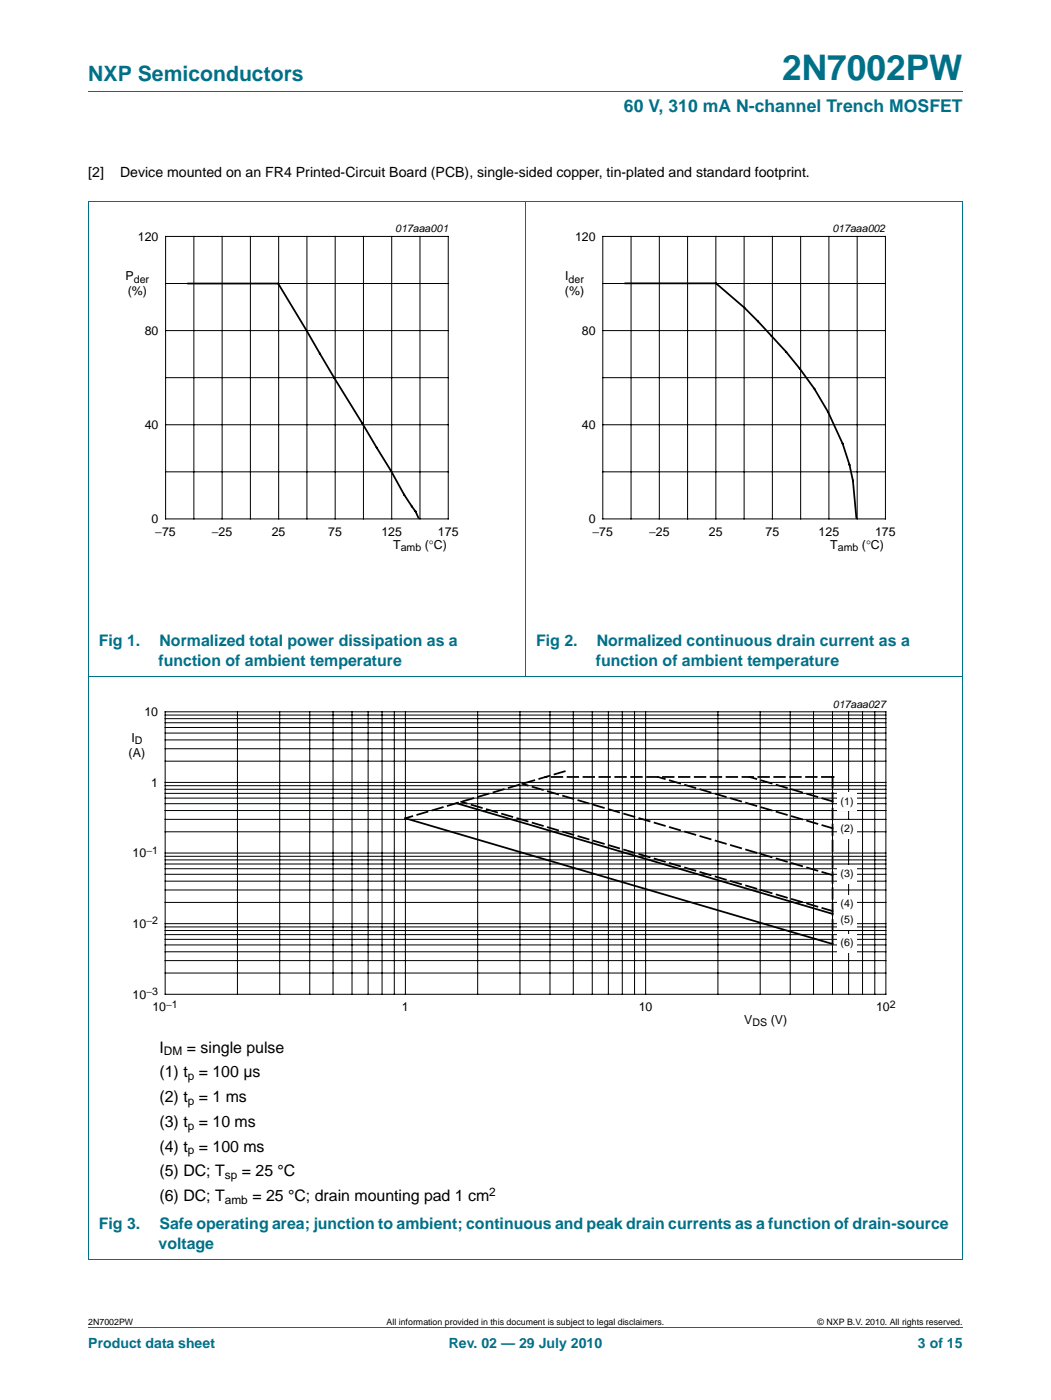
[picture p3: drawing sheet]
<svg xmlns="http://www.w3.org/2000/svg" width="210mm" height="280mm" viewBox="0 0 210 280" stroke-linecap="round" stroke-linejoin="round" font-family="sans-serif">
<defs><g id="words">
<text font-size="7" fill="#007088" x="156.2" y="16">2N7002PW</text>
<text font-size="4.2" fill="#007088" x="17.6" y="16.2">NXP Semiconductors</text>
<text font-size="3.5" fill="#007088" x="124.6" y="22.4">60 V, 310 mA N-channel Trench MOSFET</text>
<g font-size="3.2" fill="#007088">
<text x="19.7" y="129.2">Fig 1.</text>
<text x="31.8" y="129.2">Normalized total power dissipation as a</text>
<text x="107.1" y="129.2">Fig 2.</text>
<text x="119.2" y="129.2">Normalized continuous drain current as a</text>
<text x="31.7" y="133.1">function of ambient temperature</text>
<text x="119" y="133.1">function of ambient temperature</text>
<text x="19.7" y="245.6">Fig 3.</text>
<text x="31.9" y="245.6">Safe operating area; junction to ambient; continuous and peak drain currents as a function of drain-source</text>
<text x="31.7" y="249.5">voltage</text>
</g>
<g font-size="3.2">
<text x="31.9" y="215.3">(1) t = 100 μs</text>
<text x="31.9" y="210.3">I</text>
<text x="37.3" y="210.3">= single pulse</text>
<text x="31.9" y="220.2">(2) t = 1 ms</text>
<text x="31.9" y="225.1">(3) t = 10 ms</text>
<text x="31.9" y="230.1">(4) t = 100 ms</text>
<text x="31.9" y="240">(6) DC; T</text>
<text x="31.9" y="235">(5) DC; T</text>
<text x="48.3" y="235">= 25 °C</text>
<text x="50.4" y="240">= 25 °C; drain mounting pad 1 cm</text>
</g>
<g font-size="2.8">
<text x="17.6" y="35.4">[2]</text>
<text x="24" y="35.4">Device mounted on an FR4 Printed-Circuit Board (PCB), single-sided copper, tin-plated and standard footprint.</text>
</g>
<g font-size="2.8" fill="#007088">
<text x="17.6" y="269.3">Product data sheet</text>
<text x="89.6" y="269.3">Rev. 02 — 29 July 2010</text>
<text x="183.3" y="269.3">3 of 15</text>
</g>
<g font-size="2.5">
<text x="27.5" y="48.1">120</text>
<text x="114.9" y="48.1">120</text>
<text x="25.1" y="56">P</text>
<text x="25.5" y="59">(%)</text>
<text x="112.8" y="59">(%)</text>
<text x="112.9" y="56">I</text>
<text x="28.9" y="66.9">80</text>
<text x="116.2" y="66.9">80</text>
<text x="28.9" y="85.7">40</text>
<text x="116.2" y="85.7">40</text>
<text x="30.3" y="104.5">0</text>
<text x="31" y="107.1">−75</text>
<text x="42.3" y="107.1">−25</text>
<text x="54.3" y="107.1">25</text>
<text x="65.6" y="107.1">75</text>
<text x="76.2" y="107.1">125</text>
<text x="87.5" y="107.1">175</text>
<text x="117.6" y="104.5">0</text>
<text x="118.3" y="107.1">−75</text>
<text x="129.6" y="107.1">−25</text>
<text x="141.6" y="107.1">25</text>
<text x="152.9" y="107.1">75</text>
<text x="163.5" y="107.1">125</text>
<text x="174.8" y="107.1">175</text>
<text x="78.5" y="109.6">T</text>
<text x="84.8" y="109.6">(°C)</text>
<text x="165.8" y="109.6">T</text>
<text x="172.1" y="109.6">(°C)</text>
<text x="28.8" y="143.1">10</text>
<text x="26.2" y="148.3">I</text>
<text x="25.7" y="151.3">(A)</text>
<text x="30.2" y="157.2">1</text>
<text x="26.5" y="171.3">10</text>
<text x="26.5" y="185.4">10</text>
<text x="26.5" y="199.5">10</text>
<text x="30.4" y="202.1">10</text>
<text x="80.3" y="202.1">1</text>
<text x="127.6" y="202.1">10</text>
<text x="175" y="202.1">10</text>
<text x="148.7" y="204.6">V</text>
<text x="153.9" y="204.6">(V)</text>
</g>
<g font-size="2.4">
<text x="32.7" y="210.9">DM</text>
<text x="37.5" y="215.9">p</text>
<text x="37.5" y="220.8">p</text>
<text x="37.5" y="225.7">p</text>
<text x="37.5" y="230.7">p</text>
<text x="44.9" y="235.6">sp</text>
<text x="97.7" y="239">2</text>
<text x="44.9" y="240.5">amb</text>
</g>
<g font-size="2.1">
<text x="78.9" y="46.4">017aaa001</text>
<text x="166.2" y="46.4">017aaa002</text>
<text x="26.7" y="56.5">der</text>
<text x="113.6" y="56.5">der</text>
<text x="80" y="110.1">amb</text>
<text x="167.3" y="110.1">amb</text>
<text x="166.3" y="141.4">017aaa027</text>
<text x="26.9" y="148.8">D</text>
<text x="167.9" y="160.8">(1)</text>
<text x="167.9" y="166.3">(2)</text>
<text x="29.2" y="170.6">−1</text>
<text x="167.9" y="175.3">(3)</text>
<text x="29.2" y="184.7">−2</text>
<text x="167.9" y="181.3">(4)</text>
<text x="167.9" y="184.4">(5)</text>
<text x="167.9" y="189.1">(6)</text>
<text x="29.2" y="198.8">−3</text>
<text x="33.2" y="201.3">−1</text>
<text x="177.7" y="201.3">2</text>
<text x="150.3" y="205.1">DS</text>
</g>
<g font-size="1.8">
<text x="17.6" y="264.7">2N7002PW</text>
<text x="77.2" y="264.7">All information provided in this document is subject to legal disclaimers.</text>
<text x="163.3" y="264.7">© NXP B.V. 2010. All rights reserved.</text>
</g>
</g></defs>
<path d="M17.6 18.3h174.7M17.6 40.2h174.7M17.6 40.2v211.4M104.9 40.1v95.1M192.3 40.2v211.4M17.6 135.2h174.7M17.6 251.6h174.7M17.6 265.3h174.7" fill="none" stroke="#007088" stroke-width=".2"/>
<g fill="none" stroke="#000" stroke-width=".2">
<path d="M33.1 47.2h56.4v56.5h-56.4zM33.1 56.7h56.4M38.7 47.2v56.5M44.4 47.2v56.5M50 47.2v56.5M55.7 47.2v56.5M61.3 47.2v56.5M66.9 47.2v56.5M72.6 47.2v56.5M78.2 47.2v56.5M83.9 47.2v56.5M120.4 47.2h56.4v56.5h-56.4z"/>
<path d="M120.4 56.7h56.4M126 47.2v56.5M131.7 47.2v56.5M137.3 47.2v56.5M143 47.2v56.5M148.6 47.2v56.5M154.3 47.2v56.5M159.9 47.2v56.5M165.5 47.2v56.5M171.2 47.2v56.5M33.1 66.1h56.4M33.1 75.5h56.4"/>
<path d="M120.4 66.1h56.4M120.4 75.5h56.4M33.1 84.9h56.4M33.1 94.3h56.4M120.4 84.9h56.4M120.4 94.3h56.4M33 142.2h143.9v56.5h-143.9zM33 159.5h143.9M33 158.5h143.9M33 157.7h143.9M33 157h143.9M33 156.3h143.9"/>
<path d="M33 152.1h143.9M33 149.6h143.9M33 147.9h143.9M33 146.5h143.9M33 145.4h143.9M33 144.4h143.9M33 143.6h143.9M33 142.9h143.9M47.4 142.2v56.5M55.9 142.2v56.5M61.9 142.2v56.5M66.5 142.2v56.5"/>
<path d="M70.3 142.2v56.5M73.5 142.2v56.5M76.3 142.2v56.5M78.8 142.2v56.5M81 142.2v56.5M95.4 142.2v56.5M103.8 142.2v56.5M109.8 142.2v56.5M114.5 142.2v56.5M118.3 142.2v56.5M121.5 142.2v56.5M124.3 142.2v56.5"/>
<path d="M126.7 142.2v56.5M128.9 142.2v56.5M143.4 142.2v56.5M151.8 142.2v56.5M157.8 142.2v56.5M162.5 142.2v56.5M166.3 142.2v56.5M169.5 142.2v56.5M172.3 142.2v56.5M174.7 142.2v56.5M33 177.8h143.9M33 176.1h143.9"/>
<path d="M33 174.7h143.9M33 173.6h143.9M33 172.6h143.9M33 171.8h143.9M33 171.1h143.9M33 170.5h143.9M33 166.2h143.9M33 163.7h143.9M33 162h143.9M33 160.6h143.9M33 194.4h143.9M33 192h143.9"/>
<path d="M33 190.2h143.9M33 188.8h143.9M33 187.7h143.9M33 186.8h143.9M33 185.9h143.9M33 185.2h143.9M33 184.6h143.9M33 180.3h143.9"/>
</g>
<path d="M20.4 44.4h81.8v66.3h-81.8zM107.7 44.4h81.8v66.3h-81.8zM20.3 139.4h169.3v66.3h-169.3z" fill="none" stroke="#fff" stroke-width=".2"/>
<path d="M37.6 56.7h18l11.1 18.8 11.4 18.6 2.6 4.8 2.3 3.3 .6 1.3M124.9 56.6h18.1a107.6 107.6 0 0 1 16.8 17.1 54 54 0 0 1 10.5 22.4l.7 7.3" fill="none" stroke="#000" stroke-width=".35"/>
<g fill="#fff">
<path d="M167.3 158.4h3.8v3.7h-3.8z"/>
<path d="M167.3 163.9h3.8v3.7h-3.8z"/>
<path d="M167.3 172.9h3.8v3.7h-3.8z"/>
<path d="M167.3 178.9h3.8v3.7h-3.8z"/>
<path d="M167.3 182h3.8v3.7h-3.8z"/>
<path d="M167.3 186.7h3.8v3.7h-3.8z"/>
</g>
<path d="M112.8 154.1l-31.8 9.4M166.3 155.3h-57.3M166.3 155.3v33.3M166.3 160.1l-16.6-4.8M166.3 165.5l-34.9-10.2M166.3 174.9l-62-18.3M166.3 182.1l-74.2-21.9" fill="none" stroke="#000" stroke-width=".35" stroke-dasharray="2.1 1.1"/>
<path d="M81 163.5l85.3 25.1M91.2 160.5l75.1 22.1" fill="none" stroke="#000" stroke-width=".35"/>
<use href="#words"/>
</svg>
